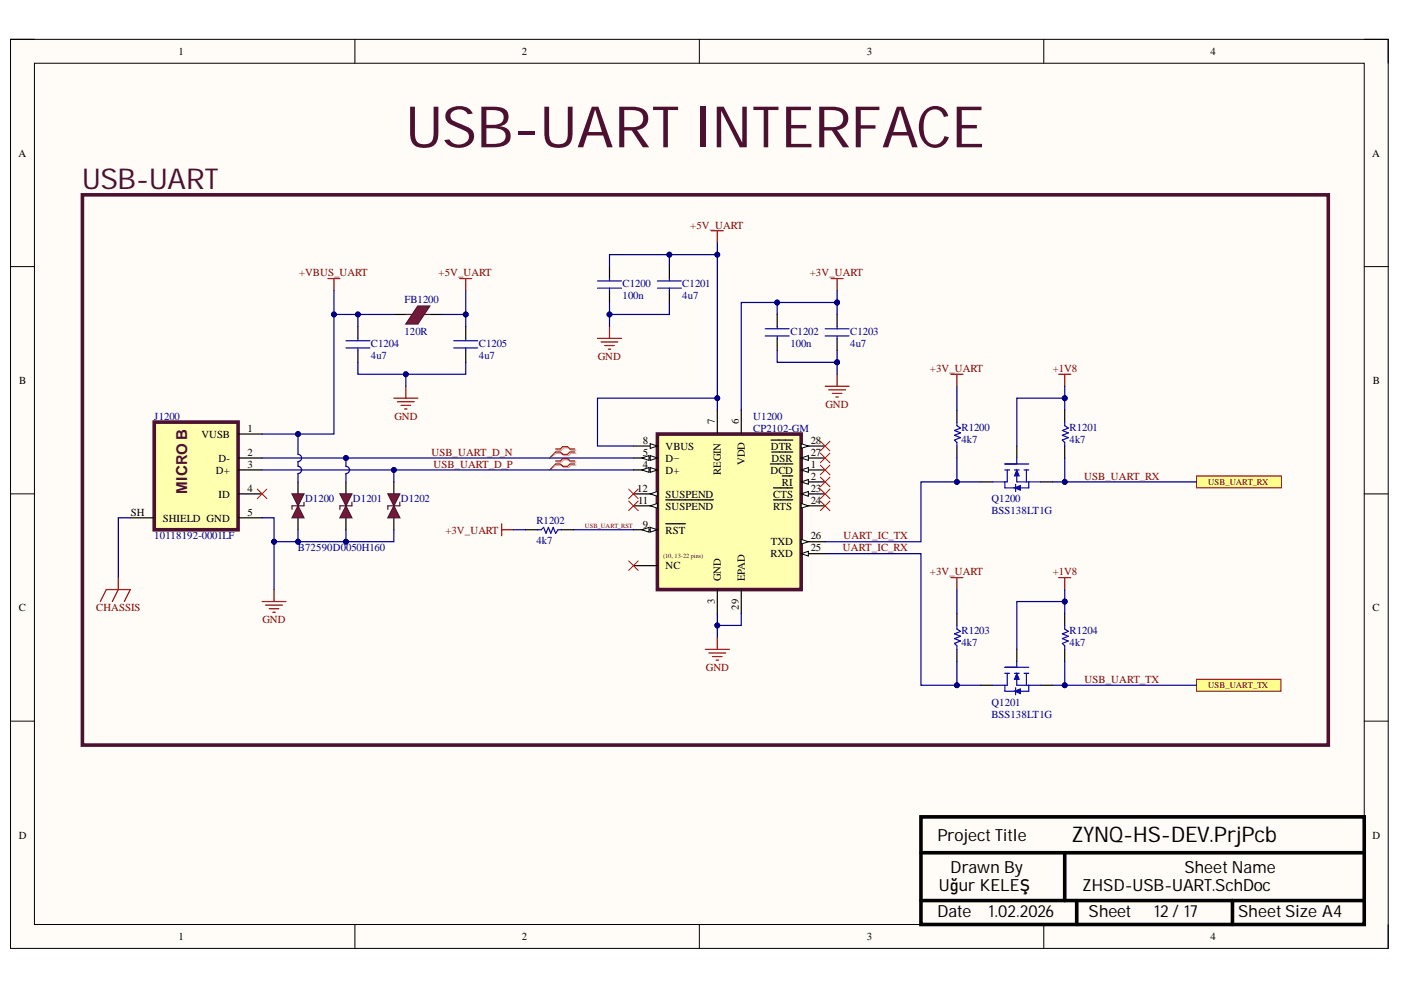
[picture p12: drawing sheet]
<svg xmlns="http://www.w3.org/2000/svg" width="297mm" height="210mm" viewBox="0 0 297 210" stroke-linecap="round" stroke-linejoin="round" font-family="sans-serif">
<defs><g id="words">
<text font-size="12.2" fill="#4c1130" x="86" y="31.2">USB-UART INTERFACE</text>
<text font-size="6.1" fill="#4c1130" x="17.4" y="40.1">USB-UART</text>
<text font-size="4.6" x="227.3" y="178.6">ZYNQ-HS-DEV.PrjPcb</text>
<g font-size="3.5">
<text x="198.8" y="178.3">Project Title</text>
<text x="201.6" y="185.1">Drawn By</text>
<text x="251.1" y="185.1">Sheet Name</text>
<text x="199" y="188.9">Uğur KELEŞ</text>
<text x="229.5" y="188.9">ZHSD-USB-UART.SchDoc</text>
<text x="198.8" y="194.5">Date</text>
<text x="209.7" y="194.5">1.02.2026</text>
<text x="230.8" y="194.5">Sheet</text>
<text x="244.8" y="194.5">12/ 17</text>
<text x="262.5" y="194.5">SheetSize A4</text>
</g>
<text font-size="3.2" fill="#4c1130" x="39.7" y="104.7" transform="rotate(-90 39.7 104.7)">MICRO B</text>
<g font-size="2.3">
<text x="37.9" y="11.6">1</text>
<text x="110.7" y="11.6">2</text>
<text x="183.8" y="11.6">3</text>
<text x="256.7" y="11.6">4</text>
<text x="3.9" y="33.3">A</text>
<text x="290.9" y="33.3">A</text>
<text x="4.1" y="81.4">B</text>
<text x="291.1" y="81.4">B</text>
<text x="151.6" y="90" transform="rotate(-90 151.6 90)">7</text>
<text x="156.7" y="90" transform="rotate(-90 156.7 90)">6</text>
<text x="42.7" y="92.9">VUSB</text>
<text x="52.5" y="91.6">1</text>
<text x="136.3" y="94.1">8</text>
<text x="141.1" y="95.4">VBUS</text>
<text x="163.4" y="95.4">DTR</text>
<text x="171.9" y="94.1">28</text>
<text x="45.7" y="100.5">D+</text>
<text x="46.3" y="97.9">D-</text>
<text x="52.5" y="96.7">2</text>
<text x="52.5" y="99.2">3</text>
<text x="136.3" y="99.2">4</text>
<text x="136.3" y="96.7">5</text>
<text x="141.1" y="100.5">D+</text>
<text x="141.1" y="97.9">D−</text>
<text x="152.9" y="100.8" transform="rotate(-90 152.9 100.8)">REGIN</text>
<text x="157.9" y="98.7" transform="rotate(-90 157.9 98.7)">VDD</text>
<text x="163.3" y="100.5">DCD</text>
<text x="163.6" y="97.9">DSR</text>
<text x="171.9" y="96.7">27</text>
<text x="171.9" y="99.2">1</text>
<text x="171.9" y="101.7">2</text>
<text x="46.3" y="105.5">ID</text>
<text x="52.5" y="104.3">4</text>
<text x="135.1" y="104.3">12</text>
<text x="135.3" y="106.8">11</text>
<text x="141.1" y="105.5">SUSPEND</text>
<text x="163.9" y="105.5">CTS</text>
<text x="165.8" y="103">RI</text>
<text x="171.9" y="104.3">23</text>
<text x="171.9" y="106.8">24</text>
<text x="27.7" y="109.3">SH</text>
<text x="34.5" y="110.6">SHIELD GND</text>
<text x="52.5" y="109.3">5</text>
<text x="136.3" y="111.9">9</text>
<text x="141.1" y="113.1">RST</text>
<text x="141.1" y="108.1">SUSPEND</text>
<text x="163.9" y="108.1">RTS</text>
<text x="163.3" y="118.2">RXD</text>
<text x="163.4" y="115.7">TXD</text>
<text x="171.9" y="114.4">26</text>
<text x="171.9" y="116.9">25</text>
<text x="141.1" y="120.7">NC</text>
<text x="152.9" y="123.2" transform="rotate(-90 152.9 123.2)">GND</text>
<text x="157.9" y="123.2" transform="rotate(-90 157.9 123.2)">EPAD</text>
<text x="4" y="129.6">C</text>
<text x="151.6" y="128" transform="rotate(-90 151.6 128)">3</text>
<text x="156.7" y="129.2" transform="rotate(-90 156.7 129.2)">29</text>
<text x="291" y="129.6">C</text>
<text x="4" y="177.8">D</text>
<text x="291" y="177.8">D</text>
<text x="37.9" y="199.3">1</text>
<text x="110.7" y="199.3">2</text>
<text x="183.8" y="199.3">3</text>
<text x="256.7" y="199.3">4</text>
</g>
<g font-size="2.3" fill="#800000">
<text x="146.3" y="48.5">+5V_UART</text>
<text x="63.4" y="58.6">+VBUS_UART</text>
<text x="93" y="58.6">+5V_UART</text>
<text x="171.7" y="58.6">+3V_UART</text>
<text x="126.7" y="76.3">GND</text>
<text x="197.2" y="78.8">+3V_UART</text>
<text x="223.2" y="78.8">+1V8</text>
<text x="83.6" y="89.1">GND</text>
<text x="175" y="86.4">GND</text>
<text x="91.5" y="96.7">USB_UART_D_N</text>
<text x="91.9" y="99.2">USB_UART_D_P</text>
<text x="229.9" y="101.7">USB_UART_RX</text>
<text x="94.4" y="113.1">+3V_UART</text>
<text x="178.7" y="116.9">UART_IC_RX</text>
<text x="178.8" y="114.4">UART_IC_TX</text>
<text x="197.2" y="122">+3V_UART</text>
<text x="223.2" y="122">+1V8</text>
<text x="20.4" y="129.6">CHASSIS</text>
<text x="55.6" y="132.1">GND</text>
<text x="149.6" y="142.2">GND</text>
<text x="230" y="144.8">USB_UART_TX</text>
</g>
<g font-size="2.3" fill="#000080">
<text x="85.7" y="64.2">FB1200</text>
<text x="132" y="60.9">C1200</text>
<text x="132" y="63.4">100n</text>
<text x="144.7" y="60.9">C1201</text>
<text x="144.7" y="63.4">4u7</text>
<text x="85.7" y="71">120R</text>
<text x="167.6" y="71">C1202</text>
<text x="180.3" y="71">C1203</text>
<text x="78.6" y="73.5">C1204</text>
<text x="78.6" y="76.1">4u7</text>
<text x="101.5" y="73.5">C1205</text>
<text x="101.5" y="76.1">4u7</text>
<text x="167.6" y="73.5">100n</text>
<text x="180.3" y="73.5">4u7</text>
<text x="32.7" y="89.1">J1200</text>
<text x="159.7" y="89.1">U1200</text>
<text x="159.7" y="91.6">CP2102-GM</text>
<text x="203.8" y="91.3">R1200</text>
<text x="203.8" y="93.9">4k7</text>
<text x="226.8" y="91.3">R1201</text>
<text x="226.8" y="93.9">4k7</text>
<text x="64.7" y="106.5">D1200</text>
<text x="74.8" y="106.5">D1201</text>
<text x="85" y="106.5">D1202</text>
<text x="210.2" y="106.5">Q1200</text>
<text x="113.7" y="111.1">R1202</text>
<text x="210.2" y="109.1">BSS138LT1G</text>
<text x="32.7" y="114.4">10118192-0001LF</text>
<text x="63.2" y="116.9">B72590D0050H160</text>
<text x="113.7" y="115.4">4k7</text>
<text x="203.8" y="134.4">R1203</text>
<text x="203.8" y="136.9">4k7</text>
<text x="226.8" y="134.4">R1204</text>
<text x="226.8" y="136.9">4k7</text>
<text x="210.2" y="149.7">Q1201</text>
<text x="210.2" y="152.2">BSS138LT1G</text>
</g>
<g font-size="1.9" fill="#800000">
<text x="256.2" y="102.8">USB_UART_RX</text>
<text x="256.2" y="146">USB_UART_TX</text>
</g>
<text font-size="1.4" fill="#800000" x="124" y="112">USB_UART_RST</text>
<text font-size="1.4" fill="#4c1130" x="140.6" y="118.4">(10, 13-22 pins)</text>
</g></defs>
<path d="M2.2 8.3h292.1v192.8h-292.1z" fill-rule="evenodd" fill="#fffcf8"/>
<path d="M2.2 8.3h292.1v192.8h-292.1z" fill="none" stroke="#000" stroke-width=".21"/>
<path d="M7.3 13.4h281.9v182.6h-281.9z" fill-rule="evenodd" fill="#fffcf8"/>
<g fill="none" stroke="#000" stroke-width=".21">
<path d="M2.2 8.3h5.1M7.3 13.4h281.9v182.6h-281.9zM75.2 8.3v5.1M148.3 8.3v5.1M221.3 8.3v5.1M289.2 8.3h5.1v5.1M2.2 56.5h5.1M289.2 56.5h5.1M2.2 104.7h5.1M289.2 104.7h5.1M2.2 152.9h5.1M289.2 152.9h5.1"/>
<path d="M75.2 196v5.1M148.3 196v5.1M221.3 196v5.1M294.3 196v5.1"/>
</g>
<path d="M195.3 173.2h93.9v22.8h-93.9zM195.3 180.8h93.9M195.3 190.9h93.9M225.7 180.8v10.1M228.3 190.9v5.1M261.3 190.9v5.1" fill="none" stroke="#000" stroke-width=".76"/>
<path d="M139.4 92h30.5v33h-30.5z" fill-rule="evenodd" fill="#ffffb0"/>
<path d="M139.4 92h30.5v33h-30.5z" fill="none" stroke="#4c1130" stroke-width=".76"/>
<path d="M157.2 87v5M134.3 112.3h5.1M152.1 125v5.1" fill="none" stroke="#000" stroke-width=".25"/>
<path d="M137.9 111.8l1.5 .5-1.5 .5z" fill="#f8fcff"/>
<path d="M137.9 111.8l1.5 .5-1.5 .5z" fill="none" stroke="#000" stroke-width=".21"/>
<path d="M136.1 112.3l1.5-.5v1z" fill="#f8fcff"/>
<path d="M136.1 112.3l1.5-.5v1z" fill="none" stroke="#000" stroke-width=".21"/>
<path d="M134.3 94.6h5.1M152.1 87v5M141.2 111.1h4.1" fill="none" stroke="#000" stroke-width=".25"/>
<path d="M137.9 94.1l1.5 .5-1.5 .5z" fill="#f8fcff"/>
<path d="M137.9 94.1l1.5 .5-1.5 .5z" fill="none" stroke="#000" stroke-width=".21"/>
<path d="M134.3 99.6h5.1" fill="none" stroke="#000" stroke-width=".25"/>
<path d="M137.9 99.1l1.5 .5-1.5 .5z" fill="#f8fcff"/>
<path d="M137.9 99.1l1.5 .5-1.5 .5z" fill="none" stroke="#000" stroke-width=".21"/>
<path d="M136.1 99.6l1.5-.5v1z" fill="#f8fcff"/>
<path d="M136.1 99.6l1.5-.5v1z" fill="none" stroke="#000" stroke-width=".21"/>
<path d="M134.3 97.1h5.1" fill="none" stroke="#000" stroke-width=".25"/>
<path d="M137.9 96.6l1.5 .5-1.5 .5z" fill="#f8fcff"/>
<path d="M137.9 96.6l1.5 .5-1.5 .5z" fill="none" stroke="#000" stroke-width=".21"/>
<path d="M136.1 97.1l1.5-.5v1z" fill="#f8fcff"/>
<path d="M136.1 97.1l1.5-.5v1z" fill="none" stroke="#000" stroke-width=".21"/>
<path d="M169.9 114.9h5" fill="none" stroke="#000" stroke-width=".25"/>
<path d="M169.9 114.3l1.5 .6-1.5 .5z" fill="#f8fcff"/>
<path d="M169.9 114.3l1.5 .6-1.5 .5z" fill="none" stroke="#000" stroke-width=".21"/>
<path d="M169.9 117.4h5" fill="none" stroke="#000" stroke-width=".25"/>
<path d="M169.9 117.4l1.5-.5v1z" fill="#f8fcff"/>
<path d="M169.9 117.4l1.5-.5v1z" fill="none" stroke="#000" stroke-width=".21"/>
<path d="M169.9 104.7h5" fill="none" stroke="#000" stroke-width=".25"/>
<path d="M169.9 104.7l1.5-.5v1z" fill="#f8fcff"/>
<path d="M169.9 104.7l1.5-.5v1z" fill="none" stroke="#000" stroke-width=".21"/>
<path d="M164 103.4h4.1M169.9 107.3h5" fill="none" stroke="#000" stroke-width=".25"/>
<path d="M169.9 106.7l1.5 .5-1.5 .6z" fill="#f8fcff"/>
<path d="M169.9 106.7l1.5 .5-1.5 .6z" fill="none" stroke="#000" stroke-width=".21"/>
<path d="M169.9 97.1h5M164 106h4.1" fill="none" stroke="#000" stroke-width=".25"/>
<path d="M169.9 97.1l1.5-.5v1z" fill="#f8fcff"/>
<path d="M169.9 97.1l1.5-.5v1z" fill="none" stroke="#000" stroke-width=".21"/>
<path d="M163.6 95.8h4.5M169.9 94.6h5" fill="none" stroke="#000" stroke-width=".25"/>
<path d="M169.9 94.1l1.5 .5-1.5 .5z" fill="#f8fcff"/>
<path d="M169.9 94.1l1.5 .5-1.5 .5z" fill="none" stroke="#000" stroke-width=".21"/>
<path d="M163.5 93.3h4.6M169.9 99.6h5" fill="none" stroke="#000" stroke-width=".25"/>
<path d="M169.9 99.6l1.5-.5v1z" fill="#f8fcff"/>
<path d="M169.9 99.6l1.5-.5v1z" fill="none" stroke="#000" stroke-width=".21"/>
<path d="M163.3 98.4h4.8M169.9 102.2h5" fill="none" stroke="#000" stroke-width=".25"/>
<path d="M169.9 102.2l1.5-.5v1z" fill="#f8fcff"/>
<path d="M169.9 102.2l1.5-.5v1z" fill="none" stroke="#000" stroke-width=".21"/>
<path d="M134.3 104.7h5.1M165.8 100.9h2.3" fill="none" stroke="#000" stroke-width=".25"/>
<path d="M137.9 104.7l1.5-.5v1z" fill="#f8fcff"/>
<path d="M137.9 104.7l1.5-.5v1z" fill="none" stroke="#000" stroke-width=".21"/>
<path d="M134.3 107.2h5.1" fill="none" stroke="#000" stroke-width=".25"/>
<path d="M137.9 107.2l1.5-.5v1.1z" fill="#f8fcff"/>
<path d="M137.9 107.2l1.5-.5v1.1z" fill="none" stroke="#000" stroke-width=".21"/>
<path d="M134.3 119.9h5.1M141.2 106h10.1M157.2 125v5.1" fill="none" stroke="#000" stroke-width=".25"/>
<path d="M32.7 89.5h17.8v22.8h-17.8z" fill-rule="evenodd" fill="#ffffb0"/>
<path d="M32.7 89.5h17.8v22.8h-17.8z" fill="none" stroke="#4c1130" stroke-width=".76"/>
<path d="M75.9 69.2v2.5M75.9 74.3v2.5M83.5 66.7h2.5M91.1 66.7h2.6M50.5 92h5.1M50.5 97.1h5.1M50.5 99.6h5.1M27.6 109.8h5.1M50.5 104.7h5.1M50.5 109.8h5.1" fill="none" stroke="#000" stroke-width=".25"/>
<path d="M133.3 118.9l2 2M133.3 103.7l2 2M133.3 106.2l2 2.1M135.3 118.9l-2 2M135.3 103.7l-2 2M135.3 106.2l-2 2.1" fill="none" stroke="#f00" stroke-width=".21"/>
<path d="M69.5 59.1h2.6M70.8 59.1v2.5" fill="none" stroke="#800000" stroke-width=".25"/>
<path d="M73.3 73.8h5.1M73.3 72.2h5.1M75.9 71.7v.5M75.9 73.8v.5" fill="none" stroke="#00f" stroke-width=".25"/>
<path d="M86 66.7h1.3M89.9 66.7h1.2" fill="none" stroke="#4c1130" stroke-width=".25"/>
<path d="M88.6 64.9h2.5l-2.5 3.8h-2.6z" fill-rule="evenodd" fill="#741b47"/>
<path d="M88.6 64.9h2.5l-2.5 3.8h-2.6z" fill="none" stroke="#4c1130" stroke-width=".25"/>
<g fill="none" stroke="#000" stroke-width=".25">
<path d="M129.2 56.5v2.6M141.9 56.5v2.6M98.7 69.2v2.5M98.7 74.3v2.5M129.2 61.6v2.5M141.9 61.6v2.5M164.8 66.7v2.5M164.8 71.7v2.6M177.5 66.7v2.5M177.5 71.7v2.6M63.2 102.2v2.5M63.2 109.8v2.5"/>
<path d="M111.4 112.3h2.6M119.1 112.3h2.5"/>
</g>
<g fill="none" stroke="#00f" stroke-width=".25">
<path d="M126.7 59.6h5.1M129.2 59.1v.5M139.4 59.6h5.1M141.9 59.1v.5M96.2 73.8h5.1M96.2 72.2h5.1M98.7 71.7v.5M98.7 73.8v.5M126.7 61.1h5.1M129.2 61.1v.5M139.4 61.1h5.1M141.9 61.1v.5"/>
<path d="M162.2 71.2h5.1M162.2 69.7h5.1M164.8 69.2v.5M164.8 71.2v.5M174.9 71.2h5.1M174.9 69.7h5.1M177.5 69.2v.5M177.5 71.2v.5M114 112.3h.7l.6-.5 .5 1.3 .5-1.3 .5 1.3 .5-1.3 .5 1.3 .5-.8h.8"/>
</g>
<g fill="none" stroke="#800000" stroke-width=".25">
<path d="M97.5 59.1h2.5M98.7 59.1v2.5M150.8 48.9h2.6M152.1 48.9v2.6M176.2 59.1h2.6M177.5 59.1v2.5M126.7 71.7h5.1M127.4 72.5h3.6M128.2 73.3h2M129 74h.5M129.2 69.2v2.5M177.5 79.4v2.5"/>
<path d="M83.5 84.4h5.1M84.3 85.2h3.5M85 85.9h2.1M85.8 86.7h.5M86 81.9v2.5M174.9 81.9h5.1M175.7 82.7h3.6M176.5 83.4h2M177.2 84.2h.5M106.4 111.1v2.5M106.4 112.3h2.5M55.6 127.5h5"/>
<path d="M56.3 128.3h3.6M57.1 129.1h2M57.9 129.8h.5M58.1 125v2.5M149.5 137.7h5.1M150.3 138.4h3.6M151.1 139.2h2M151.8 140h.5M152.1 135.1v2.6"/>
</g>
<g fill="none" stroke="#f00" stroke-width=".21">
<path d="M173.9 93.6l2.1 2M173.9 96.1l2.1 2M173.9 98.6l2.1 2.1M176 93.6l-2.1 2M176 96.1l-2.1 2M176 98.6l-2.1 2.1M54.5 103.7l2.1 2M56.6 103.7l-2.1 2M173.9 101.2l2.1 2M173.9 103.7l2.1 2M173.9 106.2l2.1 2.1M176 101.2l-2.1 2"/>
<path d="M176 103.7l-2.1 2M176 106.2l-2.1 2.1"/>
</g>
<path d="M61.9 104.7h2.6l-1.3 2.5z" fill-rule="evenodd" fill="#741b47"/>
<path d="M61.9 104.7h2.6l-1.3 2.5zM64.5 106.5v.7h-2.6v.8" fill="none" stroke="#4c1130" stroke-width=".25"/>
<path d="M63.2 107.2l1.3 2.6h-2.6z" fill-rule="evenodd" fill="#741b47"/>
<path d="M63.2 107.2l1.3 2.6h-2.6z" fill="none" stroke="#4c1130" stroke-width=".25"/>
<path d="M73.3 102.2v2.5M73.3 109.8v2.5" fill="none" stroke="#000" stroke-width=".25"/>
<path d="M72.1 104.7h2.5l-1.3 2.5z" fill-rule="evenodd" fill="#741b47"/>
<path d="M72.1 104.7h2.5l-1.3 2.5zM74.6 106.5v.7h-2.5v.8" fill="none" stroke="#4c1130" stroke-width=".25"/>
<path d="M73.3 107.2l1.3 2.6h-2.5z" fill-rule="evenodd" fill="#741b47"/>
<path d="M73.3 107.2l1.3 2.6h-2.5z" fill="none" stroke="#4c1130" stroke-width=".25"/>
<path d="M83.5 102.2v2.5M83.5 109.8v2.5" fill="none" stroke="#000" stroke-width=".25"/>
<path d="M82.2 104.7h2.6l-1.3 2.5z" fill-rule="evenodd" fill="#741b47"/>
<path d="M82.2 104.7h2.6l-1.3 2.5zM84.8 106.5v.7h-2.6v.8" fill="none" stroke="#4c1130" stroke-width=".25"/>
<path d="M83.5 107.2l1.3 2.6h-2.6z" fill-rule="evenodd" fill="#741b47"/>
<path d="M83.5 107.2l1.3 2.6h-2.6z" fill="none" stroke="#4c1130" stroke-width=".25"/>
<path d="M118 95.5h1.1l.5-.6h1l.5 .6h1M118 96.1h1.1l.5 .5h1l.5-.5h1M118 98h1.1l.5-.5h1l.5 .5h1M118 98.6h1.1l.5 .5h1l.5-.5h1" fill="none" stroke="#d0a19e" stroke-width=".25"/>
<path d="M118 96.1l-1.5 1M118 98.6l-1.5 1" fill="none" stroke="#d0a19e" stroke-width=".21"/>
<path d="M117.8 95.2h1l.5-.5h1l.5 .5h1.1M117.8 95.8h1l.5 .5h1l.5-.5h1.1M117.8 97.7h1l.5-.5h1l.5 .5h1.1M117.8 98.4h1l.5 .5h1l.5-.5h1.1" fill="none" stroke="#f00" stroke-width=".25"/>
<path d="M117.8 95.8l-1.3 1.3M117.8 98.4l-1.3 1.2" fill="none" stroke="#f00" stroke-width=".21"/>
<path d="M215.6 94.6v2.5M208 102.2h2.5M220.7 102.2h2.5" fill="none" stroke="#000" stroke-width=".25"/>
<path d="M213 98.4h5.1M213 99.6h1.1M215.1 99.6h1M215.6 97.1v1.3M217.1 99.6h1" fill="none" stroke="#00f" stroke-width=".25"/>
<path d="M215.6 99.6l.5 1.3h-1z" fill-rule="evenodd" fill="#00f"/>
<path d="M215.6 99.6l.5 1.3h-1z" fill="none" stroke="#00f" stroke-width=".21"/>
<path d="M213.6 99.6v2.6h-3.1M217.6 99.6v2.6M213 102.2v1.2h5.1v-1.2M215.6 100.9v1.3h5.1" fill="none" stroke="#00f" stroke-width=".25"/>
<path d="M215.1 103.4l1.2-.5v1z" fill="#00f"/>
<path d="M215.1 103.4l1.2-.5v1z" fill="none" stroke="#00f" stroke-width=".21"/>
<path d="M202.9 89.5v.8l.8 .5-1.3 .5 1.3 .5-1.3 .5 1.3 .5-1.3 .5 .5 .5v.8M225.7 89.5v.8l.8 .5-1.3 .5 1.3 .5-1.3 .5 1.3 .5-1.3 .5 .5 .5v.8M215.3 102.7v1.5M213 141.5h5.1M213 142.8h1.1M215.1 142.8h1M215.6 140.2v1.3M217.1 142.8h1" fill="none" stroke="#00f" stroke-width=".25"/>
<path d="M202.9 87v2.5M202.9 94.6v2.5M225.7 87v2.5M225.7 94.6v2.5M215.6 137.7v2.5M208 145.3h2.5M220.7 145.3h2.5" fill="none" stroke="#000" stroke-width=".25"/>
<path d="M201.6 79.4h2.6M202.9 79.4v2.5M224.5 79.4h2.5M225.7 79.4v2.5" fill="none" stroke="#800000" stroke-width=".25"/>
<path d="M215.6 142.8l.5 1.2h-1z" fill-rule="evenodd" fill="#00f"/>
<path d="M215.6 142.8l.5 1.2h-1z" fill="none" stroke="#00f" stroke-width=".21"/>
<path d="M213 145.3v1.3h5.1v-1.3M213.6 142.8v2.5h-3.1M215.6 144v1.3h5.1M217.6 142.8v2.5" fill="none" stroke="#00f" stroke-width=".25"/>
<path d="M215.1 146.6l1.2-.5v1z" fill="#00f"/>
<path d="M215.1 146.6l1.2-.5v1z" fill="none" stroke="#00f" stroke-width=".21"/>
<path d="M202.9 132.6v.8l.8 .5-1.3 .5 1.3 .5-1.3 .5 1.3 .5-1.3 .5 .5 .5v.8M225.7 132.6v.8l.8 .5-1.3 .5 1.3 .5-1.3 .5 1.3 .5-1.3 .5 .5 .5v.8M215.3 145.8v1.5" fill="none" stroke="#00f" stroke-width=".25"/>
<path d="M202.9 130.1v2.5M202.9 137.7v2.5M225.7 130.1v2.5M225.7 137.7v2.5" fill="none" stroke="#000" stroke-width=".25"/>
<path d="M201.6 122.5h2.6M202.9 122.5v2.5M224.5 122.5h2.5M225.7 122.5v2.5" fill="none" stroke="#800000" stroke-width=".25"/>
<path d="M253.7 144h17.9v2.6h-17.9z" fill-rule="evenodd" fill="#ffff80"/>
<path d="M253.7 144h17.9v2.6h-17.9z" fill="none" stroke="#800000" stroke-width=".21"/>
<path d="M253.7 100.9h18v2.5h-18z" fill-rule="evenodd" fill="#ffff80"/>
<path d="M253.7 100.9h18v2.5h-18z" fill="none" stroke="#800000" stroke-width=".21"/>
<path d="M17.5 41.3h264.1v116.7h-264.1z" fill="none" stroke="#4c1130" stroke-width=".76"/>
<path d="M83.5 66.7h-7.6v2.5" fill="none" stroke="#000080" stroke-width=".25"/>
<circle cx="75.9" cy="66.7" r=".51" fill="#000080"/>
<circle cx="75.9" cy="66.7" r=".51" fill="none" stroke="#000080" stroke-width=".21"/>
<path d="M93.7 66.7h5v2.5" fill="none" stroke="#000080" stroke-width=".25"/>
<circle cx="98.7" cy="66.7" r=".51" fill="#000080"/>
<circle cx="98.7" cy="66.7" r=".51" fill="none" stroke="#000080" stroke-width=".21"/>
<path d="M75.9 76.8v2.6h22.8v-2.6" fill="none" stroke="#000080" stroke-width=".25"/>
<circle cx="86" cy="79.4" r=".51" fill="#000080"/>
<circle cx="86" cy="79.4" r=".51" fill="none" stroke="#000080" stroke-width=".21"/>
<path d="M86 79.4v2.5" fill="none" stroke="#000080" stroke-width=".25"/>
<circle cx="86" cy="79.4" r=".51" fill="#000080"/>
<circle cx="86" cy="79.4" r=".51" fill="none" stroke="#000080" stroke-width=".21"/>
<path d="M98.7 61.6v5.1" fill="none" stroke="#000080" stroke-width=".25"/>
<circle cx="98.7" cy="66.7" r=".51" fill="#000080"/>
<circle cx="98.7" cy="66.7" r=".51" fill="none" stroke="#000080" stroke-width=".21"/>
<path d="M152.1 51.5v35.5" fill="none" stroke="#000080" stroke-width=".25"/>
<circle cx="152.1" cy="84.4" r=".51" fill="#000080"/>
<circle cx="152.1" cy="84.4" r=".51" fill="none" stroke="#000080" stroke-width=".21"/>
<circle cx="152.1" cy="54" r=".51" fill="#000080"/>
<circle cx="152.1" cy="54" r=".51" fill="none" stroke="#000080" stroke-width=".21"/>
<path d="M152.1 84.4h-25.4v10.2h7.6" fill="none" stroke="#000080" stroke-width=".25"/>
<circle cx="152.1" cy="84.4" r=".51" fill="#000080"/>
<circle cx="152.1" cy="84.4" r=".51" fill="none" stroke="#000080" stroke-width=".21"/>
<path d="M141.9 54v2.5" fill="none" stroke="#000080" stroke-width=".25"/>
<circle cx="141.9" cy="54" r=".51" fill="#000080"/>
<circle cx="141.9" cy="54" r=".51" fill="none" stroke="#000080" stroke-width=".21"/>
<path d="M152.1 54h-22.9v2.5" fill="none" stroke="#000080" stroke-width=".25"/>
<circle cx="152.1" cy="54" r=".51" fill="#000080"/>
<circle cx="152.1" cy="54" r=".51" fill="none" stroke="#000080" stroke-width=".21"/>
<circle cx="141.9" cy="54" r=".51" fill="#000080"/>
<circle cx="141.9" cy="54" r=".51" fill="none" stroke="#000080" stroke-width=".21"/>
<path d="M129.2 64.1v2.6h12.7v-2.6" fill="none" stroke="#000080" stroke-width=".25"/>
<circle cx="129.2" cy="66.7" r=".51" fill="#000080"/>
<circle cx="129.2" cy="66.7" r=".51" fill="none" stroke="#000080" stroke-width=".21"/>
<path d="M129.2 66.7v2.5" fill="none" stroke="#000080" stroke-width=".25"/>
<circle cx="129.2" cy="66.7" r=".51" fill="#000080"/>
<circle cx="129.2" cy="66.7" r=".51" fill="none" stroke="#000080" stroke-width=".21"/>
<path d="M177.5 64.1h-20.3v22.9" fill="none" stroke="#000080" stroke-width=".25"/>
<circle cx="164.8" cy="64.1" r=".51" fill="#000080"/>
<circle cx="164.8" cy="64.1" r=".51" fill="none" stroke="#000080" stroke-width=".21"/>
<circle cx="177.5" cy="64.1" r=".51" fill="#000080"/>
<circle cx="177.5" cy="64.1" r=".51" fill="none" stroke="#000080" stroke-width=".21"/>
<path d="M177.5 74.3v2.5" fill="none" stroke="#000080" stroke-width=".25"/>
<circle cx="177.5" cy="76.8" r=".51" fill="#000080"/>
<circle cx="177.5" cy="76.8" r=".51" fill="none" stroke="#000080" stroke-width=".21"/>
<path d="M164.8 74.3v2.5h12.7" fill="none" stroke="#000080" stroke-width=".25"/>
<circle cx="177.5" cy="76.8" r=".51" fill="#000080"/>
<circle cx="177.5" cy="76.8" r=".51" fill="none" stroke="#000080" stroke-width=".21"/>
<path d="M177.5 76.8v2.6" fill="none" stroke="#000080" stroke-width=".25"/>
<circle cx="177.5" cy="76.8" r=".51" fill="#000080"/>
<circle cx="177.5" cy="76.8" r=".51" fill="none" stroke="#000080" stroke-width=".21"/>
<path d="M177.5 61.6v2.5" fill="none" stroke="#000080" stroke-width=".25"/>
<circle cx="177.5" cy="64.1" r=".51" fill="#000080"/>
<circle cx="177.5" cy="64.1" r=".51" fill="none" stroke="#000080" stroke-width=".21"/>
<path d="M152.1 130.1v2.5h5.1v-2.5" fill="none" stroke="#000080" stroke-width=".25"/>
<circle cx="152.1" cy="132.6" r=".51" fill="#000080"/>
<circle cx="152.1" cy="132.6" r=".51" fill="none" stroke="#000080" stroke-width=".21"/>
<path d="M152.1 132.6v2.5" fill="none" stroke="#000080" stroke-width=".25"/>
<circle cx="152.1" cy="132.6" r=".51" fill="#000080"/>
<circle cx="152.1" cy="132.6" r=".51" fill="none" stroke="#000080" stroke-width=".21"/>
<path d="M55.6 97.1h78.7M108.9 112.3h2.5M121.6 112.3h12.7" fill="none" stroke="#000080" stroke-width=".25"/>
<circle cx="73.3" cy="97.1" r=".51" fill="#000080"/>
<circle cx="73.3" cy="97.1" r=".51" fill="none" stroke="#000080" stroke-width=".21"/>
<path d="M55.6 99.6h78.7" fill="none" stroke="#000080" stroke-width=".25"/>
<circle cx="83.5" cy="99.6" r=".51" fill="#000080"/>
<circle cx="83.5" cy="99.6" r=".51" fill="none" stroke="#000080" stroke-width=".21"/>
<path d="M70.8 61.6v5.1" fill="none" stroke="#000080" stroke-width=".25"/>
<circle cx="70.8" cy="66.7" r=".51" fill="#000080"/>
<circle cx="70.8" cy="66.7" r=".51" fill="none" stroke="#000080" stroke-width=".21"/>
<path d="M75.9 66.7h-5.1v25.3h-15.2" fill="none" stroke="#000080" stroke-width=".25"/>
<circle cx="63.2" cy="92" r=".51" fill="#000080"/>
<circle cx="63.2" cy="92" r=".51" fill="none" stroke="#000080" stroke-width=".21"/>
<circle cx="70.8" cy="66.7" r=".51" fill="#000080"/>
<circle cx="70.8" cy="66.7" r=".51" fill="none" stroke="#000080" stroke-width=".21"/>
<circle cx="75.9" cy="66.7" r=".51" fill="#000080"/>
<circle cx="75.9" cy="66.7" r=".51" fill="none" stroke="#000080" stroke-width=".21"/>
<path d="M63.2 92v4.3a.76 .76 0 0 1 .7 .8 .76 .76 0 0 1-.7 .8v1a.76 .76 0 0 1 .7 .7 .76 .76 0 0 1-.7 .8v1.8" fill="none" stroke="#000080" stroke-width=".25"/>
<circle cx="63.2" cy="92" r=".51" fill="#000080"/>
<circle cx="63.2" cy="92" r=".51" fill="none" stroke="#000080" stroke-width=".21"/>
<path d="M73.3 97.1v1.8a.76 .76 0 0 1 .8 .7 .76 .76 0 0 1-.8 .8v1.8" fill="none" stroke="#000080" stroke-width=".25"/>
<circle cx="73.3" cy="97.1" r=".51" fill="#000080"/>
<circle cx="73.3" cy="97.1" r=".51" fill="none" stroke="#000080" stroke-width=".21"/>
<path d="M83.5 99.6v2.6" fill="none" stroke="#000080" stroke-width=".25"/>
<circle cx="83.5" cy="99.6" r=".51" fill="#000080"/>
<circle cx="83.5" cy="99.6" r=".51" fill="none" stroke="#000080" stroke-width=".21"/>
<path d="M73.3 112.3v2.6" fill="none" stroke="#000080" stroke-width=".25"/>
<circle cx="73.3" cy="114.9" r=".51" fill="#000080"/>
<circle cx="73.3" cy="114.9" r=".51" fill="none" stroke="#000080" stroke-width=".21"/>
<path d="M63.2 112.3v2.6h20.3v-2.6" fill="none" stroke="#000080" stroke-width=".25"/>
<circle cx="73.3" cy="114.9" r=".51" fill="#000080"/>
<circle cx="73.3" cy="114.9" r=".51" fill="none" stroke="#000080" stroke-width=".21"/>
<circle cx="63.2" cy="114.9" r=".51" fill="#000080"/>
<circle cx="63.2" cy="114.9" r=".51" fill="none" stroke="#000080" stroke-width=".21"/>
<path d="M58.1 114.9h5.1" fill="none" stroke="#000080" stroke-width=".25"/>
<circle cx="63.2" cy="114.9" r=".51" fill="#000080"/>
<circle cx="63.2" cy="114.9" r=".51" fill="none" stroke="#000080" stroke-width=".21"/>
<circle cx="58.1" cy="114.9" r=".51" fill="#000080"/>
<circle cx="58.1" cy="114.9" r=".51" fill="none" stroke="#000080" stroke-width=".21"/>
<path d="M223.2 102.2h30.5" fill="none" stroke="#000080" stroke-width=".25"/>
<circle cx="225.7" cy="102.2" r=".51" fill="#000080"/>
<circle cx="225.7" cy="102.2" r=".51" fill="none" stroke="#000080" stroke-width=".21"/>
<path d="M225.7 97.1v5.1" fill="none" stroke="#000080" stroke-width=".25"/>
<circle cx="225.7" cy="102.2" r=".51" fill="#000080"/>
<circle cx="225.7" cy="102.2" r=".51" fill="none" stroke="#000080" stroke-width=".21"/>
<path d="M225.7 87v-2.6h-10.1v10.2" fill="none" stroke="#000080" stroke-width=".25"/>
<circle cx="225.7" cy="84.4" r=".51" fill="#000080"/>
<circle cx="225.7" cy="84.4" r=".51" fill="none" stroke="#000080" stroke-width=".21"/>
<path d="M225.7 81.9v2.5" fill="none" stroke="#000080" stroke-width=".25"/>
<circle cx="225.7" cy="84.4" r=".51" fill="#000080"/>
<circle cx="225.7" cy="84.4" r=".51" fill="none" stroke="#000080" stroke-width=".21"/>
<path d="M208 102.2h-12.7v12.7h-20.4" fill="none" stroke="#000080" stroke-width=".25"/>
<circle cx="202.9" cy="102.2" r=".51" fill="#000080"/>
<circle cx="202.9" cy="102.2" r=".51" fill="none" stroke="#000080" stroke-width=".21"/>
<path d="M202.9 81.9v5.1M223.2 145.3h30.5" fill="none" stroke="#000080" stroke-width=".25"/>
<circle cx="225.7" cy="145.3" r=".51" fill="#000080"/>
<circle cx="225.7" cy="145.3" r=".51" fill="none" stroke="#000080" stroke-width=".21"/>
<path d="M202.9 97.1v5.1M202.9 125v5.1" fill="none" stroke="#000080" stroke-width=".25"/>
<circle cx="202.9" cy="102.2" r=".51" fill="#000080"/>
<circle cx="202.9" cy="102.2" r=".51" fill="none" stroke="#000080" stroke-width=".21"/>
<path d="M202.9 140.2v5.1" fill="none" stroke="#000080" stroke-width=".25"/>
<circle cx="202.9" cy="145.3" r=".51" fill="#000080"/>
<circle cx="202.9" cy="145.3" r=".51" fill="none" stroke="#000080" stroke-width=".21"/>
<path d="M174.9 117.4h20.4v27.9h12.7" fill="none" stroke="#000080" stroke-width=".25"/>
<circle cx="202.9" cy="145.3" r=".51" fill="#000080"/>
<circle cx="202.9" cy="145.3" r=".51" fill="none" stroke="#000080" stroke-width=".21"/>
<path d="M225.7 140.2v5.1" fill="none" stroke="#000080" stroke-width=".25"/>
<circle cx="225.7" cy="145.3" r=".51" fill="#000080"/>
<circle cx="225.7" cy="145.3" r=".51" fill="none" stroke="#000080" stroke-width=".21"/>
<path d="M225.7 127.5v2.6" fill="none" stroke="#000080" stroke-width=".25"/>
<circle cx="225.7" cy="127.5" r=".51" fill="#000080"/>
<circle cx="225.7" cy="127.5" r=".51" fill="none" stroke="#000080" stroke-width=".21"/>
<path d="M225.7 125v2.5h-10.1v10.2" fill="none" stroke="#000080" stroke-width=".25"/>
<circle cx="225.7" cy="127.5" r=".51" fill="#000080"/>
<circle cx="225.7" cy="127.5" r=".51" fill="none" stroke="#000080" stroke-width=".21"/>
<path d="M27.6 109.8h-2.5v12.7M55.6 109.8h2.5v15.2" fill="none" stroke="#000080" stroke-width=".25"/>
<path d="M21.3 127.5l1.2-2.5h5.1l-1.2 2.5M25.1 122.5v2.5l-1.3 2.5" fill="none" stroke="#800000" stroke-width=".25"/>
<circle cx="58.1" cy="114.9" r=".51" fill="#000080"/>
<circle cx="58.1" cy="114.9" r=".51" fill="none" stroke="#000080" stroke-width=".21"/>
<path d="M164.8 64.1v2.6" fill="none" stroke="#000080" stroke-width=".25"/>
<circle cx="164.8" cy="64.1" r=".51" fill="#000080"/>
<circle cx="164.8" cy="64.1" r=".51" fill="none" stroke="#000080" stroke-width=".21"/>
<path d="M177.5 64.1v2.6" fill="none" stroke="#000080" stroke-width=".25"/>
<circle cx="177.5" cy="64.1" r=".51" fill="#000080"/>
<circle cx="177.5" cy="64.1" r=".51" fill="none" stroke="#000080" stroke-width=".21"/>
<use href="#words"/>
</svg>
